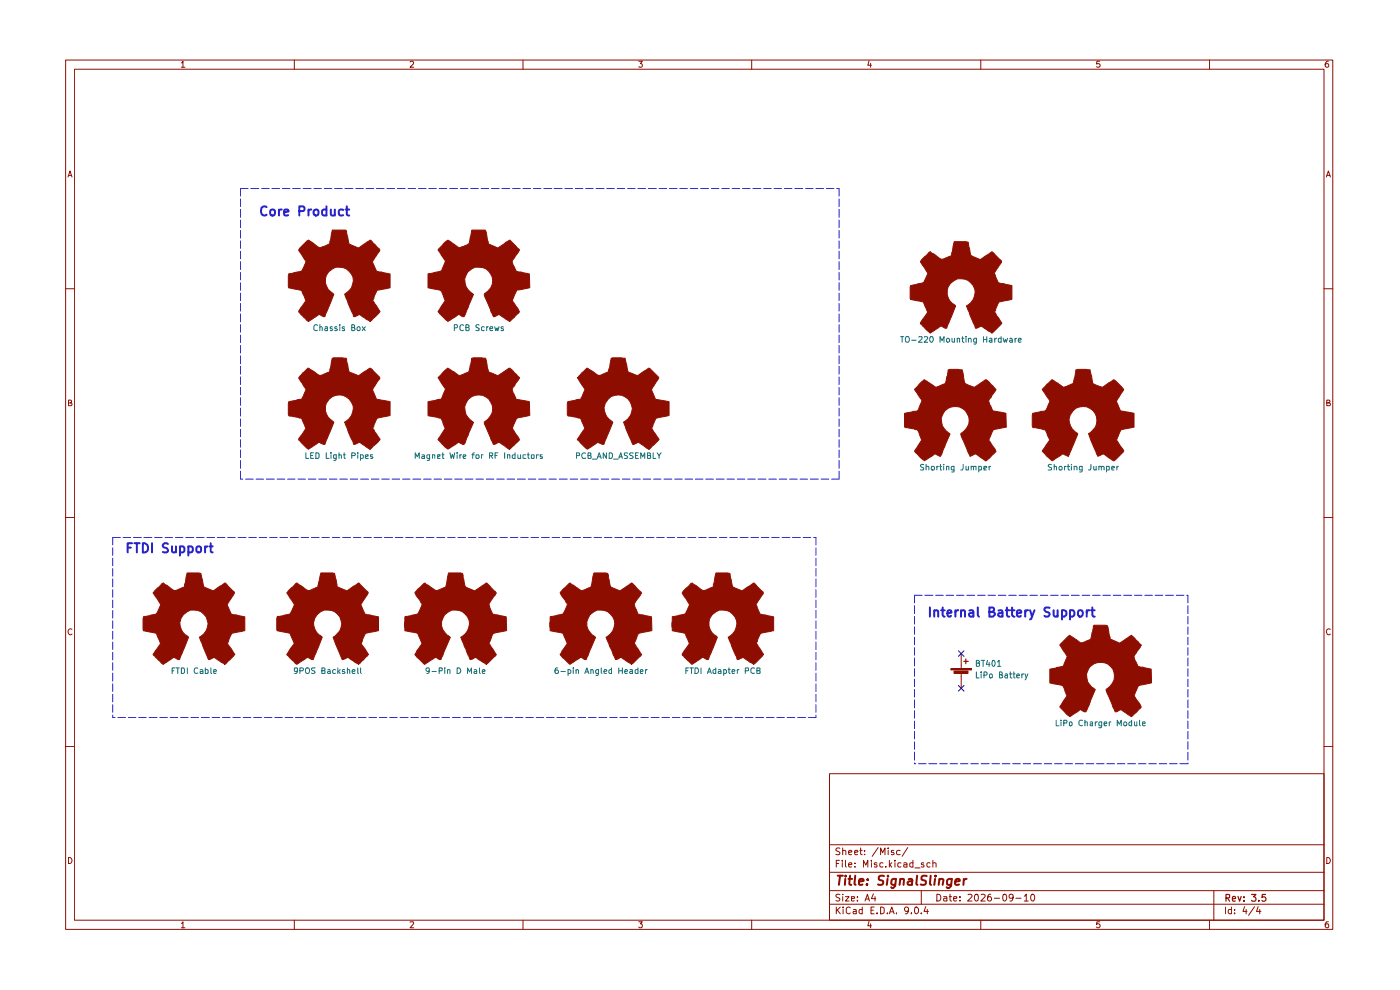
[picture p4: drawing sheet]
<svg xmlns="http://www.w3.org/2000/svg" width="297mm" height="210mm" viewBox="0 0 297 210" stroke-linecap="round" stroke-linejoin="round" font-family="sans-serif">
<g fill="none" stroke="#8d0e00" stroke-width=".21">
<path d="M13.9 12.7h268.8v184.4h-268.8zM15.8 14.7h265.1v180.5h-265.1zM38.5 13.3h.1l.2-.3v1.3M38.5 14.3h.7M62.4 12.7v2M87 13.2l.5-.2 .3 .2-.1 .4-.7 .7h.8M111 12.7v2M135.5 13h.8l-.5 .5 .4 .1v.6h-.7M159.5 12.7v2M184.4 12.9l-.3 .9h.8M184.7 13.4v.9M208.1 12.7v2"/>
<path d="M233.3 13h-.6l-.1 .6h.7v.6h-.7M256.6 12.7v2M281.8 13a.71 .71 0 0 0-.7 .5 .71 .71 0 0 0 .3 .8l.4-.1v-.6l-.4-.1-.3 .3M14.4 37.5l.5-1.2 .4 1.2M14.5 37.2h.7M281.4 37.5l.4-1.2 .4 1.2M281.5 37.2h.6M13.9 61.3h1.9M280.9 61.3h1.8M14.5 85.5h.4l.3-.3-.2-.3h-.5v1.2h.6l.2-.5-.4-.1M281.5 85.5h.4l.2-.3-.1-.3h-.5v1.2h.6l.1-.5-.3-.1M13.9 109.8h1.9"/>
<path d="M280.9 109.8h1.8M15.3 133.5a.59 .59 0 0 0-.9 .5 .59 .59 0 0 0 .8 .6l.1-.1M282.2 133.5a.59 .59 0 0 0-.8 .5 .59 .59 0 0 0 .7 .6l.1-.1M13.9 158.4h1.9M280.9 158.4h1.8M176 164.1h104.9v31.1h-104.9zM176 179.2h104.9M178.2 180l-.6-.1-.3 .2 .1 .4 .8 .4-.1 .3h-.8M178.8 179.9v1.4M182.6 179.9v1.2l.3 .2M186.3 179.8l-1.3 1.8M188.4 179.9v.1"/>
<path d="M192.6 179.8l-1.2 1.8M14.5 181.9a.65 .65 0 0 1 .8 .6 .65 .65 0 0 1-.8 .7zM38.5 195.9l.3-.4v1.3M38.5 196.8h.7M62.4 195.2v1.9M87 195.6l.7-.1 .1 .3-.8 1h.8M111 195.2v1.9M135.5 195.5h.8l-.5 .5 .5 .2-.1 .5-.5 .1-.2-.2M159.5 195.2v1.9M176 191.8h104.9M176 188.9h104.9M176 185h104.9"/>
<path d="M177.4 192.4v1.4M177.4 183.2h.5M177.6 193l.7 .8M178.1 182.5h-.7v1.4M178.2 189.8h-.8l-.1 .3 .8 .4 .1 .4-.3 .2-.6-.1M178.3 192.4l-.9 .8M178.7 182.5v.2M178.7 183v.9M178.8 189.7v.1M178.8 180.5l.4-.1 .2 .1v.8M178.8 190.2v.9M178.9 192.4v.2"/>
<path d="M178.9 192.9v.9M179.4 190.2h.7l-.7 .9h.7M179.4 182.5v1.3l.1 .1M180 183.4l.7-.1-.2-.3-.5 .2v.6l.3 .1 .3-.1M180 180.8l.7-.1-.2-.3-.5 .1v.6l.3 .2 .3-.1M180.4 192.6l-.4-.2-.5 .3 .1 1 .4 .1 .4-.1M180.6 190.6l.7-.1-.1-.3h-.6v.8h.6M181.1 192.9h.5v.9M181.3 180.8l.7-.1-.2-.3h-.3l-.2 .1v.6l.2 .2 .4-.1M181.4 183.8v.1M181.4 183.1v.1M181.6 193.2l-.5 .1-.1 .2 .1 .3h.5"/>
<path d="M181.9 191v.1M181.9 190.2v.2M182.4 180.4h.5M182.9 192.9h-.5l-.2 .7a.45 .45 0 0 0 .7 .2M182.9 192.4v1.4M183.2 183.9v-1.4l.5 1 .4-1v1.4M183.4 181.2v.1M183.4 180.5h.1M183.5 191.1l.5-1.4 .4 1.4M183.7 190.7h.7M184.4 195.4l-.3 1h.8M184.7 196v.8"/>
<path d="M184.8 193.1h.5M184.9 182.5v.2M184.9 183v.9M185.3 189.6l-.4 1h.9M185.5 192.4h-.7v1.4h.7M185.6 190.2v.9M186 193.7v.1M186 183.1l-.4-.1-.1 .2v.2l.5 .1v.3h-.5M186.8 192.4h.4l.4 .3v.8l-.4 .3h-.4zM186.8 181.3v-1.4l.4 1 .5-1v1.4M187.3 183.1l-.4-.1-.3 .3 .1 .5h.6M187.9 183.8v.1"/>
<path d="M188.3 193.7v.1M188.4 180.4v.9M188.7 193.8l.5-1.4 .5 1.4M188.7 182.5v1.4M188.8 183.4l.4 .5M188.8 193.4h.7M189.2 183l-.5 .5M189.6 180.5h-.5v.3l.5 .1 .1 .2-.3 .2-.3-.1M189.9 182.5v.2M189.9 183v.9M190.2 193.7v.1M191 180.5l-.5-.1-.3 .2 .1 .6h.7"/>
<path d="M191.1 183.1l-.4-.1-.2 .3v.5h.6M191.7 183.1l.4-.1 .3 .2v.7M192.4 183.3l-.7 .1v.4h.7M192.7 193l-.2 .3h-.4l-.2-.3v-.3l.2-.3h.4l.2 .3v.8l-.2 .3h-.4M193.3 193.7v.1M193.7 183.1l-.4-.1-.3 .3 .1 .5h.6M193.7 182.5v1.4M194.1 192.6l.2-.2a.75 .75 0 0 1 .6 .7 .75 .75 0 0 1-.6 .7l-.2-.1-.1-.4zM194.1 184.1h1.1M195.4 193.7v.1M195.4 188.9v2.9M196 183.1l-.4-.1-.2 .3 .1 .1h.4l.1 .4-.1 .1-.5-.1"/>
<path d="M196.4 192.3l-.4 1h1M196.7 192.9v.9M197.3 183.1l-.4-.1-.3 .3 .1 .5h.6M197.9 183.1l.4-.1 .3 .2v.7M197.9 182.5v1.4M198.7 189.7a.73 .73 0 0 1 .9 .7 .73 .73 0 0 1-.9 .7zM200.2 190.2h.6l.1 .9M200.9 190.5l-.7 .1v.4h.7M201.4 190.2h.5M201.5 189.7v1.3l.4 .1M202.3 190.6l.7-.1-.1-.3h-.5l-.1 .2v.6l.2 .1 .4-.1M203.7 191v.1"/>
<path d="M203.7 190.2v.2M205.4 189.8l.5-.1 .3 .4-.9 1h.9M206.9 189.8h.5a1.01 1.01 0 0 1-.2 1.3 .87 .87 0 0 1-.3-1.3zM208.1 195.2v1.9M208.1 189.8h.8l.1 .3-.9 1h.9M210.2 189.7a.57 .57 0 0 0-.7 .6v.6l.3 .2h.3l.2-.2v-.4l-.2-.3h-.3l-.3 .3M210.9 190.5h1.1M212.8 189.8l.3-.1a.73 .73 0 0 1 .5 .7 .73 .73 0 0 1-.5 .7l-.3-.1-.1-.5zM214.9 190.3l-.1 .2h-.6l-.1-.2 .1-.5 .5-.1 .2 .2-.1 1.1-.6 .1M215.5 190.5h1.1M217.3 190.1l.4-.4v1.4M217.3 191.1h.8"/>
<path d="M218.8 189.8l.2-.1a.76 .76 0 0 1 .5 .7 .76 .76 0 0 1-.5 .7 1.01 1.01 0 0 1-.2-1.3zM233.3 195.5h-.6l-.1 .6 .2-.1h.3l.3 .2v.3l-.3 .3h-.3l-.2-.2M256.6 195.2v1.9M257.5 188.9v6.3M260 192.4v1.4M261.2 192.9h-.5l-.1 .3v.4l.2 .2h.4M261.2 192.4v1.4M261.9 193.7v.1M261.9 192.9v.2M264 192.3l-.3 1h.8M264.4 192.9v.9M266.1 192.3l-1.2 1.9"/>
<path d="M266.9 192.3l-.3 1h.9M267.2 192.9v.9M281.5 181.9a.65 .65 0 0 1 .7 .6 .65 .65 0 0 1-.7 .7zM281.8 195.5h-.4l-.3 .5v.5l.3 .3 .4-.1v-.7h-.4l-.3 .2"/>
</g>
<path d="M260.1 190.5l.7-.1 .1-.6-.8-.1v1.5M260.4 190.5l.5 .7M261.4 190.7l.7-.1-.1-.4h-.5l-.1 .7 .2 .3 .4-.1M262.6 190.2l.4 1 .3-1M263.9 191v.2M263.9 190.2v.2M265.5 189.7h.9l-.5 .5 .5 .2v.5l-.2 .3-.7-.2M267 191v.2M268.5 189.7h-.7l-.1 .7 .2-.2 .5 .1 .2 .6-.4 .3h-.3l-.2-.2" fill="none" stroke="#8d0e00" stroke-width=".25"/>
<g fill="none" stroke="#8d0e00" stroke-width=".42">
<path d="M177.7 185.8h1.1M178.2 185.8l-.2 1.9M179.3 186.4l-.1 1.3M179.4 185.8v.1M180 186.4h.8M180.3 185.8l-.1 1.6 .4 .3M181.4 185.8l-.1 1.6 .2 .3M182.2 187l1-.1-.1-.4a.6 .6 0 0 0-.8 .2v.9h.7M184 187.5l-.1 .2-.1-.1 .2-.1-.1 .2M184.1 186.5v.2M187.5 185.8h-.6l-.5 .3 .1 .5 .9 .3-.1 .6-.4 .2-.6-.1M188.3 186.4l-.2 1.3"/>
<path d="M188.4 185.8v.1M190.1 186.4l-.2 1.6-.4 .4-.4-.2M190.1 186.5l-.5-.1-.5 .4v.7l.3 .2 .5-.1M191 186.6l.3-.2 .5 .1-.1 1.2M191 186.4l-.2 1.3M192.8 186.5h.7v1.2M193.5 186.9h-.6l-.4 .3 .1 .4 .2 .1 .7-.1M194.6 185.8l-.2 1.6 .2 .3M196.6 185.8h-.7l-.4 .3 .1 .5 .8 .3-.1 .6-.3 .2-.7-.1M197.4 185.8l-.1 1.6 .2 .3M198.4 186.4l-.2 1.3M198.5 185.8v.1"/>
<path d="M199.3 186.6l.1-.1a.48 .48 0 0 1 .7 .2l-.1 1M199.3 186.4l-.2 1.3M201.9 186.4l-.1 1.6-.5 .4h-.3l-.2-.2M201.9 186.5a.72 .72 0 0 0-1 .3v.7l.3 .2 .6-.1M202.7 187l.9-.1-.1-.4a.6 .6 0 0 0-.8 .2v.9h.7M204.5 186.4l-.1 1.3M205.1 186.4l-.6 .4"/>
</g>
<path d="M123.5 79l1.1-.9 2.4 1.6 .5-.2 1.6-.6 .6-2.9 2.1-.1 .8 .1 .6 2.9 .3 .1 1.7 .7 2.5-1.6 2 1.9-1.5 2.6 .1 .3 .8 1.8 2.8 .5v2.9l-2.7 .6-.9 2v.3l1.5 2.2-.1 .1-2 2-2.2-1.5-1.3 .5-1.9-4.7a3 3 0 0 0 1.3-4.4 3 3 0 0 0-4.5-.6 2.99 2.99 0 0 0 .8 4.8l.1 .2-1.9 4.6a.78 .78 0 0 1-.9-.2l-.4-.2-2.2 1.5-.4-.3-1.7-1.7 1.6-2.4-.9-2-.1-.2-2.5-.4-.3-.4 .1-2.7 2.8-.6 .8-1.7 .1-.4-1.6-2.4z" fill="#8d0e00"/>
<path d="M123.5 79l1.1-.9 2.4 1.6 .5-.2 1.6-.6 .6-2.9 2.1-.1 .8 .1 .6 2.9 .3 .1 1.7 .7 2.5-1.6 2 1.9-1.5 2.6 .1 .3 .8 1.8 2.8 .5v2.9l-2.7 .6-.9 2v.3l1.5 2.2-.1 .1-2 2-2.2-1.5-1.3 .5-1.9-4.7a3 3 0 0 0 1.3-4.4 3 3 0 0 0-4.5-.6 2.99 2.99 0 0 0 .8 4.8l.1 .2-1.9 4.6a.78 .78 0 0 1-.9-.2l-.4-.2-2.2 1.5-.4-.3-1.7-1.7 1.6-2.4-.9-2-.1-.2-2.5-.4-.3-.4 .1-2.7 2.8-.6 .8-1.7 .1-.4-1.6-2.4zM201.7 141.9h4.4v.2h-4.4z" fill="none" stroke="#8d0e00" stroke-width=".21"/>
<path d="M201.7 142h4.4" fill="none" stroke="#8d0e00" stroke-width=".25"/>
<path d="M202.4 142.4h3v.5h-3z" fill="#8d0e00"/>
<path d="M203.9 138.6v3.3M202.4 142.4h3v.5h-3zM203.9 142.8v3.2" fill="none" stroke="#8d0e00" stroke-width=".21"/>
<path d="M204.9 139.8v1M204.5 140.3h.9" fill="none" stroke="#8d0e00" stroke-width=".25"/>
<path d="M226.7 134.9l.2-.2 1.7 1.2a1.33 1.33 0 0 0 2 0 1.05 1.05 0 0 0 1-1.2l.3-1.9 .2-.2h2.4l.4 .1 .1 .2 .5 2.6 2 .9 2.6-1.7 2 2.1-1.4 2.1a1.18 1.18 0 0 0 .3 1.5l.4 .9 2.8 .6 .1 2.9-1.9 .4a1.05 1.05 0 0 0-1.1 .8l-.7 1.6 1.5 2.4-2.1 2-2.2-1.5-1.2 .5-2-4.7a3 3 0 0 0 1.3-4.5 3 3 0 0 0-4.6-.5 3.1 3.1 0 0 0 1.1 5l-2 4.6-.3 .1-.9-.5-2.3 1.5-.6-.5-1.5-1.6 1.6-2.3-.9-2.2-2.8-.6v-2.9l2-.4a.9 .9 0 0 0 1.1-.7l.6-1.6-1.6-2.3z" fill="#8d0e00"/>
<path d="M224.9 136.7l2-2 1.7 1.2a1.33 1.33 0 0 0 2 0 1.05 1.05 0 0 0 1-1.2l.3-1.9 .2-.2h2.4l.4 .1 .1 .2 .5 2.6 2 .9 2.6-1.7 2 2.1-1.4 2.1a1.18 1.18 0 0 0 .3 1.5l.4 .9 2.8 .6 .1 2.9-1.9 .4a1.05 1.05 0 0 0-1.1 .8l-.7 1.6 1.5 2.4-2.1 2-2.2-1.5-1.2 .5-2-4.7a3 3 0 0 0 1.3-4.5 3 3 0 0 0-4.6-.5 3.1 3.1 0 0 0 1.1 5l-2 4.6-.3 .1-.9-.5-2.3 1.5-.6-.5-1.5-1.6 1.6-2.3-.9-2.2-2.8-.6v-2.9l2-.4a.9 .9 0 0 0 1.1-.7l.6-1.6-1.6-2.3z" fill="none" stroke="#8d0e00" stroke-width=".21"/>
<path d="M93.9 79l1.1-.9 2.4 1.6 1.3-.5a1.05 1.05 0 0 0 1-1.3l.4-1.9 2.1-.1 .8 .1 .1 .2 .5 2.6 2 .9 2.6-1.6 2 1.9-.1 .4-1.3 1.8a1.18 1.18 0 0 0 .3 1.5l.4 1 2.8 .5 .1 2.9-2.8 .6-.9 2.2 1.3 1.9 .2 .5-1 1.1-1.2 .9-1.8-1.3a1.24 1.24 0 0 0-1.3 .3h-.2l-.5-1-1.2-2.9a.75 .75 0 0 1-.2-1 2.99 2.99 0 0 0 1.1-4.5 2.99 2.99 0 0 0-4.7 0 2.99 2.99 0 0 0 1.1 4.5l.2 .2-2 4.6-.3 .1-1.1-.5-2.1 1.5-2.1-2 1.5-2.4-.8-2.1-2.8-.7v-2.9l2.4-.5a.57 .57 0 0 0 .6-.6l.7-1.6-1.6-2.4z" fill="#8d0e00"/>
<path d="M93.9 79l1.1-.9 2.4 1.6 1.3-.5a1.05 1.05 0 0 0 1-1.3l.4-1.9 2.1-.1 .8 .1 .1 .2 .5 2.6 2 .9 2.6-1.6 2 1.9-.1 .4-1.3 1.8a1.18 1.18 0 0 0 .3 1.5l.4 1 2.8 .5 .1 2.9-2.8 .6-.9 2.2 1.3 1.9 .2 .5-1 1.1-1.2 .9-1.8-1.3a1.24 1.24 0 0 0-1.3 .3h-.2l-.5-1-1.2-2.9a.75 .75 0 0 1-.2-1 2.99 2.99 0 0 0 1.1-4.5 2.99 2.99 0 0 0-4.7 0 2.99 2.99 0 0 0 1.1 4.5l.2 .2-2 4.6-.3 .1-1.1-.5-2.1 1.5-2.1-2 1.5-2.4-.8-2.1-2.8-.7v-2.9l2.4-.5a.57 .57 0 0 0 .6-.6l.7-1.6-1.6-2.4z" fill="none" stroke="#8d0e00" stroke-width=".21"/>
<path d="M94 51.8l1-.9 1.7 1.2a.77 .77 0 0 0 1.2 .3l1.5-.6 .7-3h2.8l.3 .5 .5 2.5 1.9 .8 2.6-1.7 2 2.1-1.4 2.1a1.18 1.18 0 0 0 .3 1.5l.4 .9 2.8 .6 .1 2.9-2.8 .6-.9 2.2 1.3 1.9 .2 .4-.2 .3-1.9 1.8-2.2-1.5-1.2 .5-1.7-3.9a.91 .91 0 0 1-.2-1 2.94 2.94 0 0 0 1.1-4.5 2.94 2.94 0 0 0-4.6-.1 2.94 2.94 0 0 0 .8 4.5l.4 .2-2.1 4.8h-.2l-.9-.5-2.3 1.5-2.1-2.1 1.5-2.3-.8-2.2-2.8-.6v-2.9l2.8-.6 .2-.2 .7-1.9-1.6-2.4z" fill="#8d0e00"/>
<path d="M94 51.8l1-.9 1.7 1.2a.77 .77 0 0 0 1.2 .3l1.5-.6 .7-3h2.8l.3 .5 .5 2.5 1.9 .8 2.6-1.7 2 2.1-1.4 2.1a1.18 1.18 0 0 0 .3 1.5l.4 .9 2.8 .6 .1 2.9-2.8 .6-.9 2.2 1.3 1.9 .2 .4-.2 .3-1.9 1.8-2.2-1.5-1.2 .5-1.7-3.9a.91 .91 0 0 1-.2-1 2.94 2.94 0 0 0 1.1-4.5 2.94 2.94 0 0 0-4.6-.1 2.94 2.94 0 0 0 .8 4.5l.4 .2-2.1 4.8h-.2l-.9-.5-2.3 1.5-2.1-2.1 1.5-2.3-.8-2.2-2.8-.6v-2.9l2.8-.6 .2-.2 .7-1.9-1.6-2.4z" fill="none" stroke="#8d0e00" stroke-width=".21"/>
<path d="M64.3 79l1.2-.9 2.4 1.6 .5-.2 1.5-.6 .6-2.9 2.1-.1 .8 .1 .6 2.9 .3 .1 1.8 .7 2.4-1.6 .4 .3 1.7 1.6v.4l-1.6 2.2 .1 .3 .8 1.8 2.9 .5v2.9l-2.8 .6-.9 2v.3l1.5 2.2v.1l-2.1 2-2.2-1.5-1.2 .5-2-4.7a3.6 3.6 0 0 0 1.8-3.6 2.98 2.98 0 0 0-4.8-1.5 2.98 2.98 0 0 0 .6 4.9l.1 .2-1.8 4.6a.84 .84 0 0 1-1.1-.4h-.3l-2.1 1.5-.4-.3-1.7-1.7v-.2l1.5-2.2-.9-2-.1-.2-2.5-.4-.2-.4 .1-2.7 2.7-.6 .8-1.7 .1-.4-1.5-2.3z" fill="#8d0e00"/>
<path d="M64.3 79l1.2-.9 2.4 1.6 .5-.2 1.5-.6 .6-2.9 2.1-.1 .8 .1 .6 2.9 .3 .1 1.8 .7 2.4-1.6 .4 .3 1.7 1.6v.4l-1.6 2.2 .1 .3 .8 1.8 2.9 .5v2.9l-2.8 .6-.9 2v.3l1.5 2.2v.1l-2.1 2-2.2-1.5-1.2 .5-2-4.7a3.6 3.6 0 0 0 1.8-3.6 2.98 2.98 0 0 0-4.8-1.5 2.98 2.98 0 0 0 .6 4.9l.1 .2-1.8 4.6a.84 .84 0 0 1-1.1-.4h-.3l-2.1 1.5-.4-.3-1.7-1.7v-.2l1.5-2.2-.9-2-.1-.2-2.5-.4-.2-.4 .1-2.7 2.7-.6 .8-1.7 .1-.4-1.5-2.3z" fill="none" stroke="#8d0e00" stroke-width=".21"/>
<path d="M63.6 52.6l1.9-1.7 .7 .5a2.77 2.77 0 0 0 1.8 1.1l1.9-.7 .6-3h2.8l.2 .3 .5 2.7 2.1 .8 2.4-1.7 2 1.9 .1 .4-1.3 1.9a.7 .7 0 0 0 0 1.1l.6 1.3 2.9 .6v2.9l-2.8 .6-.9 2v.3l1.5 2.2-.2 .3-1.9 1.8-2.3-1.5-1.1 .5-2-4.8a3.1 3.1 0 0 0 .9-4.9 2.94 2.94 0 0 0-4.4 .3 2.94 2.94 0 0 0 1 4.4l.2 .2-1.8 4.7a.7 .7 0 0 1-1-.3l-.3-.1-2.2 1.5-.4-.3-1.7-1.7 1.5-2.4-.9-2.2-2.7-.5-.1-.3 .1-2.7 2.7-.6 .6-1.3a.7 .7 0 0 0 0-1.1l-1.2-2z" fill="#8d0e00"/>
<path d="M65.1 51.1l.4-.2 .7 .5a2.77 2.77 0 0 0 1.8 1.1l1.9-.7 .6-3h2.8l.2 .3 .5 2.7 2.1 .8 2.4-1.7 2 1.9 .1 .4-1.3 1.9a.7 .7 0 0 0 0 1.1l.6 1.3 2.9 .6v2.9l-2.8 .6-.9 2v.3l1.5 2.2-.2 .3-1.9 1.8-2.3-1.5-1.1 .5-2-4.8a3.1 3.1 0 0 0 .9-4.9 2.94 2.94 0 0 0-4.4 .3 2.94 2.94 0 0 0 1 4.4l.2 .2-1.8 4.7a.7 .7 0 0 1-1-.3l-.3-.1-2.2 1.5-.4-.3-1.7-1.7 1.5-2.4-.9-2.2-2.7-.5-.1-.3 .1-2.7 2.7-.6 .6-1.3a.7 .7 0 0 0 0-1.1l-1.2-2.1z" fill="none" stroke="#8d0e00" stroke-width=".21"/>
<path d="M195 81.5l1.1-.9 2.4 1.6 1.3-.5a1.05 1.05 0 0 0 1-1.3l.3-1.9 .4-.1h2.6l.3 1.6a1.49 1.49 0 0 0 1.4 1.8l.9 .4 2.5-1.6 2.1 2-1.4 2a1.18 1.18 0 0 0 .3 1.5l.4 1.1 2.8 .5 .1 2.9-2.8 .5-.9 2.2 1.3 2 .2 .5-1.5 1.4-.7 .5-1.8-1.2a1.24 1.24 0 0 0-1.4 .2l-.1 .1-1.7-3.9a.86 .86 0 0 1-.2-1 2.99 2.99 0 0 0 1.1-4.6 2.99 2.99 0 0 0-4.7 0 2.99 2.99 0 0 0 1.1 4.6l.1 .2-2 4.7-1.3-.5-2.1 1.4-2.1-2 1.5-2.4-.8-2.1-2.8-.7v-2.8l1.9-.5a.8 .8 0 0 0 1.1-.6l.7-1.6-1.6-2.4z" fill="#8d0e00"/>
<path d="M195 81.5l1.1-.9 2.4 1.6 1.3-.5a1.05 1.05 0 0 0 1-1.3l.3-1.9 .4-.1h2.6l.3 1.6a1.49 1.49 0 0 0 1.4 1.8l.9 .4 2.5-1.6 2.1 2-1.4 2a1.18 1.18 0 0 0 .3 1.5l.4 1.1 2.8 .5 .1 2.9-2.8 .5-.9 2.2 1.3 2 .2 .5-1.5 1.4-.7 .5-1.8-1.2a1.24 1.24 0 0 0-1.4 .2l-.1 .1-1.7-3.9a.86 .86 0 0 1-.2-1 2.99 2.99 0 0 0 1.1-4.6 2.99 2.99 0 0 0-4.7 0 2.99 2.99 0 0 0 1.1 4.6l.1 .2-2 4.7-1.3-.5-2.1 1.4-2.1-2 1.5-2.4-.8-2.1-2.8-.7v-2.8l1.9-.5a.8 .8 0 0 0 1.1-.6l.7-1.6-1.6-2.4z" fill="none" stroke="#8d0e00" stroke-width=".21"/>
<path d="M195.5 55.1l1.9-1.7 .8 .5a2.16 2.16 0 0 0 2.1 1l1.5-.7 .7-2.9h2.4h.5v.2l.5 2.7 2.1 .9 2.4-1.7 2.1 2v.3l-1.6 2.3 .9 2 2.9 .6v2.9l-2.8 .5-.9 2.2 1.6 2.3-.3 .4-1.9 1.7-2.3-1.5-1.1 .5-2-4.7a2.98 2.98 0 0 0 .8-5.1 2.98 2.98 0 0 0-4.8 1.8 3.3 3.3 0 0 0 1.7 3.3l-1.8 4.6a.7 .7 0 0 1-1-.2l-.3-.2-2.2 1.5-.7-.5-1.4-1.4v-.3l1.5-2.2-.9-2.2-2.7-.5-.1-.2 .1-2.7 2.8-.6 .8-2-1.5-2.4z" fill="#8d0e00"/>
<path d="M197.1 53.5l.3-.1 .8 .5a2.16 2.16 0 0 0 2.1 1l1.5-.7 .7-2.9h2.4h.5v.2l.5 2.7 2.1 .9 2.4-1.7 2.1 2v.3l-1.6 2.3 .9 2 2.9 .6v2.9l-2.8 .5-.9 2.2 1.6 2.3-.3 .4-1.9 1.7-2.3-1.5-1.1 .5-2-4.7a2.98 2.98 0 0 0 .8-5.1 2.98 2.98 0 0 0-4.8 1.8 3.3 3.3 0 0 0 1.7 3.3l-1.8 4.6a.7 .7 0 0 1-1-.2l-.3-.2-2.2 1.5-.7-.5-1.4-1.4v-.3l1.5-2.2-.9-2.2-2.7-.5-.1-.2 .1-2.7 2.8-.6 .7-1.7 .1-.4-1.5-2.4z" fill="none" stroke="#8d0e00" stroke-width=".21"/>
<path d="M222.1 81.5l1.1-.9 1.7 1.1a.98 .98 0 0 0 1.6 .1l1.2-.5 .6-2.9h3l.6 3 2 .8 2.4-1.6 1.7 1.6 .4 .5-1.3 1.9a1.29 1.29 0 0 0 .2 1.5l.4 1.1 2.9 .5v2.9l-2.8 .5-.6 1.5a.83 .83 0 0 0-.1 1.1l1.3 1.8v.3l-2.1 1.9-2.2-1.4-1.1 .5-.1-.1-2-4.7a2.99 2.99 0 0 0 1-4.9 2.99 2.99 0 0 0-4.9 .9 3.4 3.4 0 0 0 1.6 4.1l-1.9 4.7-.6-.2a.78 .78 0 0 0-1.3 .1l-1.6 1-1.2-1-.9-1 1.6-2.4-.8-1.7-.3-.5-2.4-.4-.2-.3 .1-2.7 2.8-.6 .7-1.7 .1-.4-1.6-2.4z" fill="#8d0e00"/>
<path d="M222.1 81.5l1.1-.9 1.7 1.1a.98 .98 0 0 0 1.6 .1l1.2-.5 .6-2.9h3l.6 3 2 .8 2.4-1.6 1.7 1.6 .4 .5-1.3 1.9a1.29 1.29 0 0 0 .2 1.5l.4 1.1 2.9 .5v2.9l-2.8 .5-.6 1.5a.83 .83 0 0 0-.1 1.1l1.3 1.8v.3l-2.1 1.9-2.2-1.4-1.1 .5-.1-.1-2-4.7a2.99 2.99 0 0 0 1-4.9 2.99 2.99 0 0 0-4.9 .9 3.4 3.4 0 0 0 1.6 4.1l-1.9 4.7-.6-.2a.78 .78 0 0 0-1.3 .1l-1.6 1-1.2-1-.9-1 1.6-2.4-.8-1.7-.3-.5-2.4-.4-.2-.3 .1-2.7 2.8-.6 .7-1.7 .1-.4-1.6-2.4z" fill="none" stroke="#8d0e00" stroke-width=".21"/>
<path d="M119.4 125l1.5-1.4 1.7 1.2a1.32 1.32 0 0 0 2 0 1.05 1.05 0 0 0 1-1.2l.4-2.1h2.5l.4 .1 .1 .2 .5 2.7 2 .8 2.5-1.7 2.1 2.2-1.1 1.6a1.33 1.33 0 0 0 0 1.9l.3 1 2.9 .5 .1 2.9-1.5 .4a1.53 1.53 0 0 0-1.6 .8l-.6 1.6 1.5 2.4-2.1 2-2.3-1.5-1.1 .5-2-4.7a3 3 0 0 0 1.2-4.6 3 3 0 0 0-4.7-.1 3.1 3.1 0 0 0 1.1 4.6l.2 .1-2.1 4.7-1.2-.5-2.2 1.5-1.6-1.4-.5-.7 1.5-2.3-.9-2.2-2.7-.5v-3l2.8-.5 .6-1.4a.7 .7 0 0 0 0-1.1l-1.3-2z" fill="#8d0e00"/>
<path d="M119.4 125l1.5-1.4 1.7 1.2a1.32 1.32 0 0 0 2 0 1.05 1.05 0 0 0 1-1.2l.4-2.1h2.5l.4 .1 .1 .2 .5 2.7 2 .8 2.5-1.7 2.1 2.2-1.1 1.6a1.33 1.33 0 0 0 0 1.9l.3 1 2.9 .5 .1 2.9-1.5 .4a1.53 1.53 0 0 0-1.6 .8l-.6 1.6 1.5 2.4-2.1 2-2.3-1.5-1.1 .5-2-4.7a3 3 0 0 0 1.2-4.6 3 3 0 0 0-4.7-.1 3.1 3.1 0 0 0 1.1 4.6l.2 .1-2.1 4.7-1.2-.5-2.2 1.5-1.6-1.4-.5-.7 1.5-2.3-.9-2.2-2.7-.5v-3l2.8-.5 .6-1.4a.7 .7 0 0 0 0-1.1l-1.3-2z" fill="none" stroke="#8d0e00" stroke-width=".21"/>
<path d="M146.5 123.8l.3-.2 .8 .6a2.16 2.16 0 0 0 2.1 1l1.6-.7 .6-3h2.5l.4 .1 .1 .2 .5 2.7 2 .8 2.5-1.7 2 2.1v.2l-1.5 2.4 .8 2 2.9 .5v2.9l-2.8 .6-.4 .9-.4 1.3 1.5 2.3-.2 .3-1.9 1.8-2.3-1.5-1.2 .5-1.9-4.7a2.98 2.98 0 0 0 .7-5.1 2.98 2.98 0 0 0-4.8 1.8 3.3 3.3 0 0 0 1.8 3.3l-1.9 4.6a.7 .7 0 0 1-.9-.2l-.3-.2-2.3 1.5-2.1-1.9v-.3l1.6-2.2-1-2.2-2.7-.5v-3l2.8-.5 .8-1.7 .1-.5-1.6-2.3z" fill="#8d0e00"/>
<path d="M145 125.3l1.8-1.7 .8 .6a2.16 2.16 0 0 0 2.1 1l1.6-.7 .6-3h2.5l.4 .1 .1 .2 .5 2.7 2 .8 2.5-1.7 2 2.1v.2l-1.5 2.4 .8 2 2.9 .5v2.9l-2.8 .6-.4 .9-.4 1.3 1.5 2.3-.2 .3-1.9 1.8-2.3-1.5-1.2 .5-1.9-4.7a2.98 2.98 0 0 0 .7-5.1 2.98 2.98 0 0 0-4.8 1.8 3.3 3.3 0 0 0 1.8 3.3l-1.9 4.6a.7 .7 0 0 1-.9-.2l-.3-.2-2.3 1.5-2.1-1.9v-.3l1.6-2.2-1-2.2-2.7-.5v-3l2.8-.5 .8-1.7 .1-.5-1.6-2.2z" fill="none" stroke="#8d0e00" stroke-width=".21"/>
<path d="M88.6 125l1.5-1.4 1.7 1.2a1.32 1.32 0 0 0 2 0 1.05 1.05 0 0 0 1-1.2l.4-2.1h2.5l.4 .1 .1 .2 .5 2.7 2 .8 2.5-1.7 2.1 2.2-1.1 1.6a1.43 1.43 0 0 0-.1 1.9l.4 1 2.9 .5 .1 2.9-1.5 .4a1.53 1.53 0 0 0-1.7 .8l-.5 1.6 1.5 2.4-2.1 2-2.3-1.5-.7 .4-.4 .1-.2-.2-1.9-4.5a3 3 0 0 0 1.3-4.6 3 3 0 0 0-4.7-.1 3.1 3.1 0 0 0 1.1 4.6l.1 .1-2 4.7-1.2-.5-2.3 1.5-1.5-1.4-.5-.7 1.5-2.3-.9-2.2-2.7-.5v-3l2.8-.5 .6-1.4a.7 .7 0 0 0 0-1.1l-1.3-2z" fill="#8d0e00"/>
<path d="M88.6 125l1.5-1.4 1.7 1.2a1.32 1.32 0 0 0 2 0 1.05 1.05 0 0 0 1-1.2l.4-2.1h2.5l.4 .1 .1 .2 .5 2.7 2 .8 2.5-1.7 2.1 2.2-1.1 1.6a1.43 1.43 0 0 0-.1 1.9l.4 1 2.9 .5 .1 2.9-1.5 .4a1.53 1.53 0 0 0-1.7 .8l-.5 1.6 1.5 2.4-2.1 2-2.3-1.5-.7 .4-.4 .1-.2-.2-1.9-4.5a3 3 0 0 0 1.3-4.6 3 3 0 0 0-4.7-.1 3.1 3.1 0 0 0 1.1 4.6l.1 .1-2 4.7-1.2-.5-2.3 1.5-1.5-1.4-.5-.7 1.5-2.3-.9-2.2-2.7-.5v-3l2.8-.5 .6-1.4a.7 .7 0 0 0 0-1.1l-1.3-2z" fill="none" stroke="#8d0e00" stroke-width=".21"/>
<path d="M34.3 123.8l.4-.2 .7 .6a2.16 2.16 0 0 0 2.1 1l1.6-.7 .6-3 2.9 .1 .6 2.9 2 .8 2.5-1.7 2 1.9v.4l-1.2 1.9a.7 .7 0 0 0 0 1.1l.6 1.4 2.8 .5v2.9l-2.8 .6-.8 2v.3l1.5 2.2-.2 .3-1.9 1.8-2.3-1.5-1.2 .5-1.9-4.7a3 3 0 0 0 1.8-3.7 3 3 0 0 0-3.6-2 3 3 0 0 0-2.3 3.3 3.8 3.8 0 0 0 1.8 2.4l-1.9 4.6a.7 .7 0 0 1-.9-.2l-.3-.2-2.2 1.5-.5-.2-1.7-1.9 1.6-2.3-1-2.2-2.7-.5-.1-.2 .1-2.8 2.8-.5 .8-1.7 .1-.5-1.6-2.3z" fill="#8d0e00"/>
<path d="M33.5 124.7l1.2-1.1 .7 .6a2.16 2.16 0 0 0 2.1 1l1.6-.7 .6-3 2.9 .1 .6 2.9 2 .8 2.5-1.7 2 1.9v.4l-1.2 1.9a.7 .7 0 0 0 0 1.1l.6 1.4 2.8 .5v2.9l-2.8 .6-.8 2v.3l1.5 2.2-.2 .3-1.9 1.8-2.3-1.5-1.2 .5-1.9-4.7a3 3 0 0 0 1.8-3.7 3 3 0 0 0-3.6-2 3 3 0 0 0-2.3 3.3 3.8 3.8 0 0 0 1.8 2.4l-1.9 4.6a.7 .7 0 0 1-.9-.2l-.3-.2-2.2 1.5-.5-.2-1.7-1.9 1.6-2.3-1-2.2-2.7-.5-.1-.2 .1-2.8 2.8-.5 .8-1.7 .1-.5-1.6-2.3z" fill="none" stroke="#8d0e00" stroke-width=".21"/>
<path d="M62.7 123.8l.2-.2 .2 .1 1.5 1.1a1.1 1.1 0 0 0 1.6 .2l1.2-.5 .7-3 2.9 .1 .6 2.9 2 .8 2.5-1.7 1.9 1.9 .1 .4-1.3 1.9a.7 .7 0 0 0 0 1.1l.6 1.4 2.9 .5v2.9l-2.8 .6-.8 2.3 1.5 2.2-2 2a1.37 1.37 0 0 1-1.3-.6l-1.1-.8-1.2 .5-2-4.7a3 3 0 0 0 1.8-3 3 3 0 0 0-2.1-2.7 2.94 2.94 0 0 0-3.5 1.7 2.94 2.94 0 0 0 1.3 3.7l.3 .3-1.9 4.6a.7 .7 0 0 1-.9-.2l-.4-.2-2.3 1.5-.3-.2-1.8-1.9 1.6-2.3-.9-2.2-2.7-.5-.1-.2 .1-2.8 2.8-.5 .8-1.7v-.5l-1.6-2.3z" fill="#8d0e00"/>
<path d="M61.2 125.3l1.7-1.7 1.7 1.2a1.1 1.1 0 0 0 1.6 .2l1.2-.5 .7-3 2.9 .1 .6 2.9 2 .8 2.5-1.7 1.9 1.9 .1 .4-1.3 1.9a.7 .7 0 0 0 0 1.1l.6 1.4 2.9 .5v2.9l-2.8 .6-.8 2.3 1.5 2.2-2 2a1.37 1.37 0 0 1-1.3-.6l-1.1-.8-1.2 .5-2-4.7a3 3 0 0 0 1.8-3 3 3 0 0 0-2.1-2.7 2.94 2.94 0 0 0-3.5 1.7 2.94 2.94 0 0 0 1.3 3.7l.3 .3-1.9 4.6a.7 .7 0 0 1-.9-.2l-.4-.2-2.3 1.5-.3-.2-1.8-1.9 1.6-2.3-.9-2.2-2.7-.5-.1-.2 .1-2.8 2.8-.5 .8-1.7v-.5l-1.6-2.3z" fill="none" stroke="#8d0e00" stroke-width=".21"/>
<g fill="none" stroke="#2722c9" stroke-width=".21">
<path d="M52.6 40h-1.6v1.6M53.2 40h1.7M55.5 40h1.6M57.7 40h1.6M59.9 40h1.6M62.1 40h1.6M64.3 40h1.7M66.6 40h1.6M68.8 40h1.6M71 40h1.6M73.2 40h1.7M75.5 40h1.6"/>
<path d="M77.7 40h1.6M79.9 40h1.6M82.1 40h1.6M84.3 40h1.7M86.6 40h1.6M88.8 40h1.6M91 40h1.6M93.2 40h1.6M95.4 40h1.7M97.7 40h1.6M99.9 40h1.6M102.1 40h1.6"/>
<path d="M104.3 40h1.6M106.5 40h1.7M108.7 40h1.7M111 40h1.6M113.2 40h1.6M115.4 40h1.6M117.6 40h1.6M119.8 40h1.6M122 40h1.7M124.2 40h1.7M126.4 40h1.7M128.7 40h1.6"/>
<path d="M130.9 40h1.6M133.1 40h1.6M135.3 40h1.6M137.5 40h1.7M139.8 40h1.6M142 40h1.6M144.2 40h1.6M146.4 40h1.6M148.6 40h1.7M150.9 40h1.6M153.1 40h1.6M155.3 40h1.6"/>
<path d="M157.5 40h1.6M159.7 40h1.7M162 40h1.6M164.2 40h1.6M166.4 40h1.6M168.6 40h1.7M170.9 40h1.6M173.1 40h1.6M175.3 40h1.6M177.5 40h.5v1.6M51 42.2v1.6M51 44.4v1.7"/>
<path d="M51 46.7v1.6M51 48.9v1.6M51 51.1v1.6M51 53.3v1.6M51 55.5v1.7M51 57.8v1.6M51 60v1.6M178 42.2v1.6M178 44.4v1.7M178 46.7v1.6M178 48.9v1.6M178 51.1v1.6"/>
<path d="M178 53.3v1.6M178 55.5v1.7M178 57.8v1.6M178 60v1.6M51 62.2v1.6M51 64.4v1.6M51 66.6v1.7M51 68.9v1.6M51 71.1v1.6M51 73.3v1.6M51 75.5v1.7M51 77.7v1.7"/>
<path d="M51 80v1.6M178 62.2v1.6M178 64.4v1.6M178 66.6v1.7M178 68.9v1.6M178 71.1v1.6M178 73.3v1.6M178 75.5v1.7M178 77.7v1.7M178 80v1.6M51 82.2v1.6M51 84.4v1.6"/>
<path d="M51 86.6v1.7M51 88.9v1.6M51 91.1v1.6M51 93.3v1.6M51 95.5v1.6M51 97.7v1.7M51 99.9v1.7M178 82.2v1.6M178 84.4v1.6M178 86.6v1.7M178 88.9v1.6M178 91.1v1.6"/>
<path d="M178 93.3v1.6M178 95.5v1.6M178 97.7v1.7M178 99.9v1.7M23.9 116.2v1.6M23.9 118.4v1.6M25.5 114h-1.6v1.6M26.1 114h1.6M28.3 114h1.7M30.5 114h1.7M32.8 114h1.6M35 114h1.6"/>
<path d="M37.2 114h1.6M39.4 114h1.7M41.7 114h1.6M43.9 114h1.6M46.1 114h1.6M48.3 114h1.6M50.5 114h1.7M51 101.6h.5M52.1 101.6h1.6M52.8 114h1.6M54.3 101.6h1.6M55 114h1.6"/>
<path d="M56.5 101.6h1.7M57.2 114h1.6M58.8 101.6h1.6M59.4 114h1.6M61 101.6h1.6M61.6 114h1.7M63.2 101.6h1.6M63.9 114h1.6M65.4 101.6h1.6M66.1 114h1.6M67.6 101.6h1.7M68.3 114h1.6"/>
<path d="M69.9 101.6h1.6M70.5 114h1.6M72.1 101.6h1.6M72.7 114h1.7M74.3 101.6h1.6M75 114h1.6M76.5 101.6h1.7M77.2 114h1.6M78.8 101.6h1.6M79.4 114h1.6M81 101.6h1.6M81.6 114h1.7"/>
<path d="M83.2 101.6h1.6M83.9 114h1.6M85.4 101.6h1.6M86.1 114h1.6M87.6 101.6h1.7M88.3 114h1.6M89.9 101.6h1.6M90.5 114h1.6M92.1 101.6h1.6M92.7 114h1.7M94.3 101.6h1.6M94.9 114h1.7"/>
<path d="M96.5 101.6h1.6M97.1 114h1.7M98.7 101.6h1.7M99.4 114h1.6M101 101.6h1.6M101.6 114h1.6M103.2 101.6h1.6M103.8 114h1.6M105.4 101.6h1.6M106 114h1.6M107.6 101.6h1.6M108.2 114h1.6"/>
<path d="M109.8 101.6h1.7M110.4 114h1.7M112.1 101.6h1.6M112.6 114h1.7M114.3 101.6h1.6M114.8 114h1.7M116.5 101.6h1.6M117.1 114h1.6M118.7 101.6h1.6M119.3 114h1.6M120.9 101.6h1.6M121.5 114h1.6"/>
<path d="M123.1 101.6h1.7M123.7 114h1.7M125.3 101.6h1.7M126 114h1.6M127.5 101.6h1.7M128.2 114h1.6M129.7 101.6h1.7M130.4 114h1.6M132 101.6h1.6M132.6 114h1.6M134.2 101.6h1.6M134.8 114h1.7"/>
<path d="M136.4 101.6h1.6M137.1 114h1.6M138.6 101.6h1.6M139.3 114h1.6M140.8 101.6h1.7M141.5 114h1.6M143.1 101.6h1.6M143.7 114h1.6M145.3 101.6h1.6M145.9 114h1.7M147.5 101.6h1.6M148.2 114h1.6"/>
<path d="M149.7 101.6h1.6M150.4 114h1.6M151.9 101.6h1.7M152.6 114h1.6M154.2 101.6h1.6M154.8 114h1.6M156.4 101.6h1.6M157 114h1.7M158.6 101.6h1.6M159.3 114h1.6M160.8 101.6h1.7M161.5 114h1.6"/>
<path d="M163.1 101.6h1.6M163.7 114h1.6M165.3 101.6h1.6M165.9 114h1.7M167.5 101.6h1.6M168.1 114h1.7M169.7 101.6h1.6M170.4 114h1.6M171.9 101.6h1.7M172.6 114h.5v1.6M173.1 116.2v1.6M173.1 118.4v1.6"/>
<path d="M174.2 101.6h1.6M176.4 101.6h1.6M23.9 120.6v1.6M23.9 122.8v1.7M23.9 125.1v1.6M23.9 127.3v1.6M23.9 129.5v1.6M23.9 131.7v1.6M23.9 133.9v1.7M23.9 136.2v1.6M23.9 138.4v1.6M173.1 120.6v1.6"/>
<path d="M173.1 122.8v1.7M173.1 125.1v1.6M173.1 127.3v1.6M173.1 129.5v1.6M173.1 131.7v1.6M173.1 133.9v1.7M173.1 136.2v1.6M173.1 138.4v1.6M194 128.5v1.7M194 130.8v1.6M194 133v1.6M194 135.2v1.6"/>
<path d="M194 137.4v1.6M194 139.6v1.7M195.6 126.3h-1.6v1.6M196.2 126.3h1.7M198.5 126.3h1.6M200.7 126.3h1.6M202.9 126.3h1.6M205.1 126.3h1.7M207.4 126.3h1.6M209.6 126.3h1.6M211.8 126.3h1.6M214 126.3h1.6"/>
<path d="M216.2 126.3h1.7M218.5 126.3h1.6M220.7 126.3h1.6M222.9 126.3h1.6M225.1 126.3h1.6M227.3 126.3h1.7M229.6 126.3h1.6M231.8 126.3h1.6M234 126.3h1.6M236.2 126.3h1.6M238.4 126.3h1.7M240.7 126.3h1.6"/>
<path d="M242.9 126.3h1.6M245.1 126.3h1.6M247.3 126.3h1.7M249.5 126.3h1.7M251.8 126.3h.2v1.6M252 128.5v1.7M252 130.8v1.6M252 133v1.6M252 135.2v1.6M252 137.4v1.6M252 139.6v1.7M23.9 151.7v.5h.5"/>
<path d="M23.9 140.6v1.6M23.9 142.8v1.7M23.9 145.1v1.6M23.9 147.3v1.6M23.9 149.5v1.6M25 152.2h1.6M27.2 152.2h1.6M29.4 152.2h1.6M31.6 152.2h1.7M33.9 152.2h1.6M36.1 152.2h1.6M38.3 152.2h1.6"/>
<path d="M40.5 152.2h1.6M42.7 152.2h1.7M45 152.2h1.6M47.2 152.2h1.6M49.4 152.2h1.6M51.6 152.2h1.6M53.8 152.2h1.7M56.1 152.2h1.6M58.3 152.2h1.6M60.5 152.2h1.6M62.7 152.2h1.6M64.9 152.2h1.7"/>
<path d="M67.2 152.2h1.6M69.4 152.2h1.6M71.6 152.2h1.6M73.8 152.2h1.7M76 152.2h1.7M78.3 152.2h1.6M80.5 152.2h1.6M82.7 152.2h1.6M84.9 152.2h1.7M87.2 152.2h1.6M89.4 152.2h1.6M91.6 152.2h1.6"/>
<path d="M93.8 152.2h1.6M96 152.2h1.7M98.3 152.2h1.6M100.5 152.2h1.6M102.7 152.2h1.6M104.9 152.2h1.6M107.1 152.2h1.6M109.3 152.2h1.7M111.5 152.2h1.7M113.7 152.2h1.7M115.9 152.2h1.7M118.1 152.2h1.7"/>
<path d="M120.4 152.2h1.6M122.6 152.2h1.6M124.8 152.2h1.6M127 152.2h1.7M129.3 152.2h1.6M131.5 152.2h1.6M133.7 152.2h1.6M135.9 152.2h1.6M138.1 152.2h1.7M140.4 152.2h1.6M142.6 152.2h1.6M144.8 152.2h1.6"/>
<path d="M147 152.2h1.6M149.2 152.2h1.7M151.5 152.2h1.6M153.7 152.2h1.6M155.9 152.2h1.6M158.1 152.2h1.6M160.3 152.2h1.7M162.6 152.2h1.6M164.8 152.2h1.6M167 152.2h1.6M169.2 152.2h1.7M173.1 140.6v1.6"/>
<path d="M173.1 142.8v1.7M173.1 145.1v1.6M173.1 147.3v1.6M173.1 149.5v1.6M173.1 151.7v.5h-1.6M194 141.9v1.6M194 144.1v1.6M194 146.3v1.6M194 148.5v1.7M194 150.7v1.7M194 152.9v1.7M194 155.1v1.7"/>
<path d="M194 157.3v1.7M194 159.5v1.7M252 141.9v1.6M252 144.1v1.6M252 146.3v1.6M252 148.5v1.7M252 150.7v1.7M252 152.9v1.7M252 155.1v1.7M252 157.3v1.7M252 159.5v1.7M194 161.8v.2h.3"/>
<path d="M194.9 162h1.6M197.1 162h1.6M199.3 162h1.7M201.5 162h1.7M203.7 162h1.7M205.9 162h1.7M208.1 162h1.7M210.4 162h1.6M212.6 162h1.6M214.8 162h1.6M217 162h1.6M219.2 162h1.7"/>
<path d="M221.5 162h1.6M223.7 162h1.6M225.9 162h1.6M228.1 162h1.7M230.4 162h1.6M232.6 162h1.6M234.8 162h1.6M237 162h1.6M239.2 162h1.7M241.5 162h1.6M243.7 162h1.6M245.9 162h1.6"/>
<path d="M248.1 162h1.6M252 161.8v.2h-1.7"/>
</g>
<g fill="none" stroke="#2722c9" stroke-width=".42">
<path d="M56.6 43.9a.79 .79 0 0 0-1 .1 .79 .79 0 0 0-.2 .9 .74 .74 0 0 0 .3 .7 .74 .74 0 0 0 .9-.1M57.4 44.6l.3-.2 .5 .1 .1 .3v.5a.51 .51 0 0 1-.5 .4 .51 .51 0 0 1-.5-.4zM59.2 44.4v1.3M59.8 44.4l-.5 .1-.1 .3M60.3 45l.9-.1-.1-.4-.6-.1-.2 .3 .1 .9h.7M63.5 44.8l.9-.1 .2-.3-.1-.5-.2-.1h-.8v1.9M65.4 44.4v1.3M66 44.4l-.4 .1-.2 .3M66.6 44.6l.4-.2 .4 .1 .2 .3v.5a.46 .46 0 0 1-.6 .4l-.4-.2-.1-.2zM69.3 44.5l-.6-.1-.4 .4 .2 .8h.8M69.3 43.8v1.9M70.2 44.4l.1 1.2 .5 .1 .2-.2"/>
<path d="M71 44.4v1.3M72.8 44.5a.6 .6 0 0 0-.9 .3l.1 .7a.64 .64 0 0 0 .8 .1M73.3 44.4h.8M73.6 43.8v1.7l.1 .1 .4 .1M27.1 116.2h.7M28 115.2h-.9v2M28.5 115.2h1.1M29 115.2v2M30.3 115.2a1 1 0 0 1 1.1 .8 1 1 0 0 1-.7 1.2h-.4zM32.3 115.2v2M35.6 115.4l-.2-.2h-.5l-.4 .4 .2 .5a.86 .86 0 0 1 .9 .7l-.3 .4-.8-.1M36.5 115.9l.1 1.2 .4 .1 .3-.2"/>
<path d="M37.3 115.9v1.3M38.2 116a.6 .6 0 0 1 .9 .2l-.1 .8a.64 .64 0 0 1-.8 .1M38.2 115.9v2M40 116l.5-.1 .4 .3v.6l-.2 .3h-.7M40 115.9v2M41.7 116.1l.3-.2 .6 .2 .1 .7-.2 .3-.5 .1-.3-.2zM43.5 115.9v1.3M44 115.9l-.3 .1-.2 .2M44.4 115.9h.7M44.7 115.2v1.7l.4 .3M197.3 128.9v1.9M198.2 129.6l.1-.1a.48 .48 0 0 1 .7 .3v1"/>
<path d="M198.2 129.4v1.4M199.6 129.4h.8M200 128.9v1.6l.4 .3M201 130.1l.8-.1v-.5l-.6-.1-.2 .4 .1 .8 .1 .2h.4l.2-.2M202.7 129.4v1.4M203.3 129.4a.46 .46 0 0 0-.6 .5M203.9 129.6l.3-.2 .4 .1 .1 1.3M203.9 129.4v1.4M205.6 129.5h.8l.1 1.3M206.5 130h-.7a.36 .36 0 0 0-.2 .6l.2 .2h.5l.2-.2M207.4 128.9v1.6l.3 .3M209.9 129.8h.7l.3-.4-.1-.4-.2-.1h-.7v1.9h.7l.5-.4v-.3l-.5-.3"/>
<path d="M211.8 129.5h.8l.1 1.3M212.7 130l-.9 .1-.1 .2 .1 .3 .3 .2h.4l.2-.2M213.4 129.4h.7M213.6 128.9v1.6l.3 .3h.2M214.5 129.4h.7M214.7 128.9v1.6l.5 .3M215.7 130.1l1-.1-.1-.5-.5-.1-.3 .1-.1 .3 .1 .8 .3 .2h.3l.2-.2M217.5 129.4v1.4M218.1 129.4a.46 .46 0 0 0-.6 .5M218.5 129.4l.4 1.4M219.5 129.4l-.7 1.8-.3 .2M222.7 128.9h-.8l-.2 .1-.1 .4a.95 .95 0 0 0 .9 .6l.2 .4-.4 .4h-.5l-.2-.2"/>
<path d="M223.5 129.4l.1 1.2 .2 .2h.3l.3-.2M224.4 129.4v1.4M225.3 129.5l.5-.1 .3 .2 .1 .3-.1 .7-.3 .2h-.3l-.2-.2M225.3 129.4v2M227 129.5a.64 .64 0 0 1 .8 .1v1l-.2 .2-.6-.2M227 129.4v2M228.8 129.5l.6-.1 .2 .2 .1 .8-.3 .4h-.4l-.3-.4zM230.5 129.4v1.4M231.1 129.4a.46 .46 0 0 0-.6 .5M231.5 129.4h.7M231.7 128.9v1.6l.3 .3h.2"/>
</g>
<path d="M203.3 138l1.2 1.2M204.5 138l-1.2 1.2M203.3 145.4l1.2 1.2M204.5 145.4l-1.2 1.2" fill="none" stroke="#19158f" stroke-width=".21"/>
<g fill="none" stroke="#116e6f" stroke-width=".21">
<path d="M67.3 69a.42 .42 0 0 0-.7 .2v.7a.52 .52 0 0 0 .7 .2M67.9 69.5l.1-.2 .4 .2v.6M67.9 68.9v1.2M69 69.4h.5v.7M69.5 69.6h-.5l-.1 .3 .1 .2h.5M70.5 69.4h-.4v.2l.3 .1 .2 .3-.2 .1h-.3M71.5 69.4l-.3-.1-.2 .2 .6 .5-.3 .1h-.3M72.1 68.9v.1M72.1 69.3v.8M73.1 69.4l-.3-.1-.2 .2 .2 .2 .3 .1v.3h-.5M74.6 69.5h.5l.1-.5-.6-.1v1.2h.5l.2-.4-.3-.2M75.7 69.5l.3-.2 .3 .1v.7h-.5z"/>
<path d="M76.8 69.3l.7 .8M77.5 69.3l-.7 .8M96.4 69.5h.6v-.5l-.6-.1v1.2M98.3 69l-.2-.1-.4 .1-.1 .2v.7a.55 .55 0 0 0 .7 .2M98.8 69.5h.6l.1-.4-.2-.2h-.5v1.2h.6h.1v-.5l-.2-.1M101.6 69l-.4-.1-.2 .2v.4l.6 .1v.5h-.6M102.7 69.4l-.3-.1-.3 .2v.6h.6M103.2 69.3v.8M103.6 69.3l-.4 .2M103.9 69.7l.6-.1v-.2l-.4-.1-.2 .2v.5l.2 .1h.4M104.9 69.3l.3 .8 .2-.6 .2 .6 .3-.8M106.8 69.4l-.3-.1-.2 .2 .2 .2 .3 .1v.3h-.5"/>
<path d="M191 71.4h.7M191.4 71.4v1.2M193.4 72.2h.9M194.9 71.5l.6-.1 .1 .3-.7 .9h.7M196.1 71.5l.5-.1 .2 .3-.8 .9h.8M197.4 71.4l.4 .1a.66 .66 0 0 1-.2 1.1 .84 .84 0 0 1-.2-1.2zM199.4 72.6v-1.2l.5 .9 .4-.9v1.2M200.9 71.8l.3-.1 .3 .3-.1 .5h-.5zM202 71.7v.7l.1 .2 .4-.1M202.5 71.7v.9M203.1 71.9l.1-.2 .4 .1v.8M203.1 71.7v.9"/>
<path d="M204 71.7h.5M204.2 71.4v1l.3 .2M204.9 71.4v.1M204.9 71.7v.9M205.4 71.9l.3-.2 .2 .1 .1 .8M205.4 71.7v.9M207.1 71.7v1.1l-.2 .2-.3-.1M207.1 71.8l-.3-.1-.3 .3 .1 .5h.5M208.7 71.4v1.2M208.7 72h.6M209.3 71.4v1.2M209.9 71.8h.5v.8"/>
<path d="M210.4 72.1l-.5 .1-.1 .1 .3 .3 .3-.1M211 71.7v.9M211.4 71.7l-.4 .3M212.4 71.8l-.4-.1-.2 .2v.6h.6M212.4 71.4v1.2M212.8 71.7l.3 .9 .2-.6 .2 .6 .2-.9M214.2 71.8h.5l.1 .8M214.8 72.1l-.6 .1v.1l.1 .3 .5-.1M215.3 71.7v.9M215.7 71.7l-.4 .3M216 72.2l.6-.1v-.3l-.4-.1-.2 .3v.4l.2 .2 .4-.1M64.9 96v1.2h.6"/>
<path d="M65.9 96.6h.4M66.5 96h-.6v1.2h.6M67 96h.3l.4 .3v.7l-.2 .2h-.5zM69.2 96v1.2h.6M70.2 96v.1M70.2 96.5v.7M71.3 97.2h-.5v-.7h.5v.9l-.1 .3h-.4M71.9 96.6l.4-.1 .1 .7M71.9 96v1.2M72.9 96.5h.4M73 96v1.1l.3 .1M74.6 96.6h.6l.2-.1-.1-.4-.7-.1v1.2"/>
<path d="M75.9 96v.1M75.9 96.5v.7M76.5 97.2h.4l.2-.1v-.5l-.2-.1h-.4v1.2M77.5 96.9l.6-.2v-.2h-.5l-.1 .1 .1 .6h.5M79 96.5h-.4v.3l.4 .1 .1 .2-.1 .1h-.4M88.1 97.2v-1.2l.4 .9 .4-.9v1.2M89.5 96.5h.5v.1v.6h-.5l-.1-.2 .6-.3M91.1 97.2h-.4l-.2-.1v-.5l.2-.1h.4v.9v.3h-.5M91.7 96.6l.5-.1v.7M91.7 96.5v.7M92.8 96.9l.5-.2v-.2h-.5v.7h.5M93.8 96.5h.4"/>
<path d="M93.9 96v1.2h.3M95.5 96l.2 1.2 .3-.8 .2 .8 .3-1.2M97 96v.1M97 96.5v.7M97.6 96.5v.7M97.9 96.5h-.2l-.1 .1M98.3 96.9l.5-.2v-.2h-.5v.1v.6h.5M100.1 96.5h.5M100.6 96l-.3 .2v1M101 96.5h.5l.1 .1v.5l-.1 .1h-.5zM102.1 96.5v.7M102.5 96.5h-.3l-.1 .1"/>
<path d="M103.8 96.6h.6l.1-.5-.7-.1v1.2M104.1 96.6l.4 .6M105 96.6h.4M105.6 96h-.6v1.2M107.1 96v1.2M107.6 96.6l.6-.1v.7M107.6 96.5v.7M109.3 96v1.2h-.5l-.1-.1v-.5l.1-.1h.5M109.8 96.5l.1 .7 .5-.1M110.4 96.5v.7M111.5 96.5l-.5 .1v.5l.5 .1M111.9 96.5h.4"/>
<path d="M112.1 96v1.1l.2 .1M112.7 96.6h.6l-.1 .6-.5-.1zM113.8 96.5v.7M114.3 96.5l-.5 .1M115 96.5h-.4v.3l.4 .1 .1 .2-.1 .1h-.4M122.3 96.6h.6v-.5l-.6-.1v1.2M124.2 96.1a.63 .63 0 0 0-.8 .3 .63 .63 0 0 0 .3 .8l.5-.1M124.8 96.6h.4l.1-.1v-.4l-.5-.1v1.2h.5l.1-.3-.1-.3h-.1M125.7 97.4h.9M126.7 97.2l.4-1.2 .4 1.2M126.9 96.9h.6M128.6 96v1.2l-.6-1.2v1.2"/>
<path d="M129.2 96h.4l.3 .3v.7l-.2 .2h-.5zM130.2 97.4h.9M131.3 97.2l.4-1.2 .3 1.2M131.4 96.9h.5M133.1 96.1h-.6v.4l.6 .4-.1 .3h-.5M134.3 96.1h-.7v.3l.2 .2h.3l.2 .5-.2 .1h-.5M134.8 96.6h.4M135.4 96h-.6v1.2h.6M135.9 97.2v-1.2l.5 .9 .4-.9v1.2M137.4 96.6h.4l.2-.1v-.4l-.6-.1v1.2h.6v-.3v-.3h-.2M138.6 96v1.2h.5M139.4 96l.4 .6 .4-.6"/>
<path d="M139.8 96.6v.6M196 98.6h-.6v.4l.5 .2 .1 .3-.1 .2h-.6M196.5 99l.5-.1 .1 .8M196.5 98.5v1.2M197.6 98.9l.6 .1v.5l-.1 .2h-.5zM198.7 98.9v.8M199.1 98.9h-.3l-.1 .3M199.3 98.9h.5M199.5 98.5v1.2h.3M200.2 98.5v.1M200.2 98.9v.8M200.8 99l.5-.1v.8"/>
<path d="M200.8 98.9v.8M202.4 99.7h-.4l-.2-.2 .2-.6h.4v1.1l-.5 .1M204.3 98.5v.9l-.1 .3h-.4M204.9 98.9v.8l.5-.1M205.4 98.9v.8M206 99l.5-.1v.8M206 98.9v.8M206.5 99.1l.1-.2h.4v.8M207.6 99.7h.5v-.8h-.5v1.2M208.7 99.4l.6-.2-.1-.3h-.5v.8h.5M209.8 98.9v.8M210.2 98.9h-.3l-.1 .3"/>
<path d="M223 98.6l-.4-.1-.2 .3 .2 .3 .4 .2v.3l-.6 .1M223.6 99l.5-.1v.8M223.6 98.5v1.2M224.7 99h.6v.5l-.1 .2h-.4l-.1-.2zM225.8 98.9v.8M226.2 98.9h-.3l-.1 .3M226.4 98.9h.5M226.6 98.5v1l.1 .2h.2M227.3 98.5v.1M227.3 98.9v.8M227.9 99l.5-.1 .1 .8M227.9 98.9v.8"/>
<path d="M229.6 99.7h-.5v-.8h.5v1l-.2 .2h-.3M231.4 98.5v.9l-.1 .3h-.4M232 98.9l.1 .8 .4-.1M232.5 98.9v.8M233.1 99l.5-.1v.8M233.1 98.9v.8M233.6 99.1l.1-.2h.4l.1 .8M234.7 99.7l.6-.1-.1-.7h-.5v1.2M235.8 99.4l.6-.2-.1-.3h-.4l-.1 .2 .1 .6h.4M236.9 98.9v.8M237.3 98.9l-.4 .3M36.5 142.3h.4"/>
<path d="M37.1 141.7h-.6v1.2M37.4 141.7h.7M37.7 141.7v1.2M38.5 141.7h.5l.2 .2v.7l-.4 .3h-.3zM39.7 141.7v1.2M41.9 141.8l-.5-.1a.61 .61 0 0 0-.2 .8 .61 .61 0 0 0 .7 .3M42.5 142.1a.36 .36 0 0 1 .5 .2v.6M43 142.4h-.5v.4h.5M43.6 142.1l.4-.1 .1 .2v.6h-.5M43.6 141.7v1.2M44.7 141.7v1.1l.2 .1M45.3 142.4l.6-.1a.36 .36 0 0 0-.6-.2v.7h.5"/>
<path d="M63.1 142.2l-.1 .2h-.4l-.2-.1v-.5l.6-.1 .1 .2-.2 .9-.4 .1M63.6 142.3h.6l.2-.4-.2-.2h-.6v1.2M65 141.7h.5a.77 .77 0 0 1-.2 1.2l-.3-.1a.87 .87 0 0 1 0-1.1zM66.8 141.7h-.6l-.1 .2 .2 .4h.3l.2 .2v.3h-.7M68.3 142.3h.4l.3-.3-.2-.3h-.5v1.2l.7-.1v-.4l-.3-.1M69.5 142.1h.5l.1 .8M70.1 142.4h-.6v.2l.1 .3 .5-.1M71.2 142.1l-.4-.1-.2 .3v.5h.6M71.7 141.7v1.2M71.8 142.4l.4 .5M72.2 142l-.5 .5M73.1 142.1l-.3-.1-.2 .3 .1 .1h.3l.2 .3-.2 .2-.4-.1"/>
<path d="M73.7 142.2l.2-.2 .2 .1 .1 .8M73.7 141.7v1.2M74.7 142.4h.6v-.3l-.4-.1-.2 .3v.4l.2 .2 .4-.1M75.9 141.7v1.1l.2 .1M76.5 141.7v1l.2 .2M91.1 142.2l-.2 .2h-.3l-.2-.2v-.3l.1-.2 .6 .1v.8l-.6 .3M91.6 142.4h1M93.2 142.3h.6v-.6h-.6v1.2M94.4 141.7v.1M94.4 142v.9M94.9 142.2l.2-.2 .4 .1v.8M94.9 142v.9"/>
<path d="M97 141.7h.5a.66 .66 0 0 1 .2 .8 .66 .66 0 0 1-.7 .4zM99.2 142.9v-1.2l.4 .8 .4-.8v1.2M100.6 142.1h.4l.1 .8M101.1 142.4h-.5l-.1 .2 .2 .3 .4-.1M101.7 141.7v1l.2 .2M102.3 142.4h.6l-.2-.4-.3 .1-.1 .6 .2 .2 .3-.1M118.3 141.7l-.4 .1-.2 .8 .3 .3 .4-.1 .1-.4-.3-.3h-.2l-.3 .3M119 142.4h.9M120.5 142.1l.4-.1 .2 .3-.1 .5h-.5M120.5 142v1.3M121.6 141.7v.1M121.6 142v.9"/>
<path d="M122.2 142.2l.2-.2 .2 .1 .1 .8M122.2 142v.9M124.1 142.9l.4-1.2 .4 1.2M124.2 142.5h.6M125.3 142.2l.2-.2 .3 .1 .1 .8M125.3 142v.9M127 142v1l-.3 .3-.3-.1M127 142.1l-.4-.1-.2 .3v.5h.6M127.5 141.7v1l.2 .2M128.1 142.4h.6l-.1-.4-.4 .1-.1 .6 .2 .2 .3-.1M129.7 142.1l-.3-.1-.2 .3v.5h.5M129.7 141.7v1.2"/>
<path d="M131.3 141.7v1.2M131.3 142.3h.7M132 141.7v1.2M132.5 142.4h.6l-.1-.4-.4 .1-.1 .6 .2 .2 .3-.1M133.6 142.1h.5v.8M134.1 142.4h-.5v.2l.2 .3 .3-.1M135.3 142.1l-.4-.1-.2 .2v.6h.6M135.3 141.7v1.2M135.8 142.4h.6l-.1-.4-.5 .1v.7h.6M136.9 142v.9M137.3 142l-.4 .3M145.5 142.3h.4"/>
<path d="M146.1 141.7h-.6v1.2M146.3 141.7h.8M146.7 141.7v1.2M147.4 141.7h.5a.66 .66 0 0 1 .3 .8 .66 .66 0 0 1-.8 .4zM148.7 141.7v1.2M150.1 142.9l.4-1.2 .4 1.2M150.2 142.5h.5M151.8 142.1l-.3-.1-.2 .2v.6h.5M151.8 141.7v1.2M152.4 142.1h.5v.8M152.9 142.4h-.5v.2l.1 .3 .4-.1M153.5 142.1l.4-.1 .2 .3-.1 .5h-.5"/>
<path d="M153.5 142v1.3M154.5 142h.4M154.6 141.7v1l.3 .2M155.3 142.4l.6-.1a.36 .36 0 0 0-.6-.2v.7h.5M156.4 142v.9M156.8 142l-.4 .3M158.1 142.3h.6l.1-.5-.7-.1v1.2M160.1 141.8l-.6-.1-.2 .2v.7l.4 .3 .4-.1M160.6 142.3h.4l.2-.3-.1-.3h-.5v1.2l.6-.1v-.4l-.2-.1M207.1 142.5v1.3h.6M207.1 140.7h.5l.2-.4-.2-.2h-.5v1.2h.5l.2-.1v-.4l-.2-.1M208.1 142.5v.2"/>
<path d="M208.1 143v.8M208.1 140.1h.8M208.6 140.1v1.2M208.7 143.2l.6-.1v-.5l-.6-.1v1.3M209.5 140.1l-.3 .8h.8M209.8 140.5v.8M209.9 143.1l.2-.1 .4 .1v.6h-.6zM210.7 140.1a.68 .68 0 0 1 .4 .6 .68 .68 0 0 1-.4 .6l-.3-.5 .1-.6zM211.6 140.4l.4-.3v1.2M211.6 141.3h.7M212 143.1h.6v-.5l-.6-.1v1.3h.5l.2-.4-.3-.3M213.2 143h.5v.8"/>
<path d="M213.7 143.3h-.4l-.2 .2 .2 .3 .4-.1M214.2 143h.5M214.3 142.5v1.1l.4 .2M214.9 143h.4M215.1 142.5v1.2l.2 .1M215.7 143.4l.6-.1-.2-.3-.4 .1v.5l.2 .2 .3-.1M216.8 143v.8M217.2 143l-.4 .2M217.5 143l.2 .8M218.1 143l-.6 1.2M224.1 152.8v1.2h.6M225.1 152.8v.1"/>
<path d="M225.1 153.1v.9M225.7 153.4h.6v-.6h-.6v1.2M226.9 153.3l.1-.2 .4 .1v.7h-.5zM229.7 152.9l-.6-.1-.2 .2v.7l.4 .3 .4-.1M230.2 153.3l.1-.2 .4 .1v.8M230.2 152.8v1.2M231.3 153.2h.5v.8M231.8 153.5h-.5v.4h.5M232.4 153.1v.9M232.8 153.1l-.4 .3M233.7 153.1v1l-.2 .3-.4-.1M233.7 153.2l-.4-.1-.2 .2v.6h.6"/>
<path d="M234.2 153.5h.6l-.2-.4-.3 .1-.1 .6 .2 .2 .3-.1M235.3 153.1v.9M235.7 153.1l-.4 .3M237 154v-1.2l.4 .8 .5-.8v1.2M238.4 153.4l.4-.3 .3 .3-.1 .5h-.5zM240.1 153.2l-.4-.1-.2 .3 .1 .5h.5M240.1 152.8v1.2M240.7 153.1v.7l.1 .2 .4-.1M241.2 153.1v.9M241.8 152.8v1l.1 .2M242.4 153.5h.5v-.3l-.4-.1-.1 .3v.4l.1 .2 .4-.1"/>
<circle cx="192.5" cy="72" r=".57"/>
</g>
</svg>
